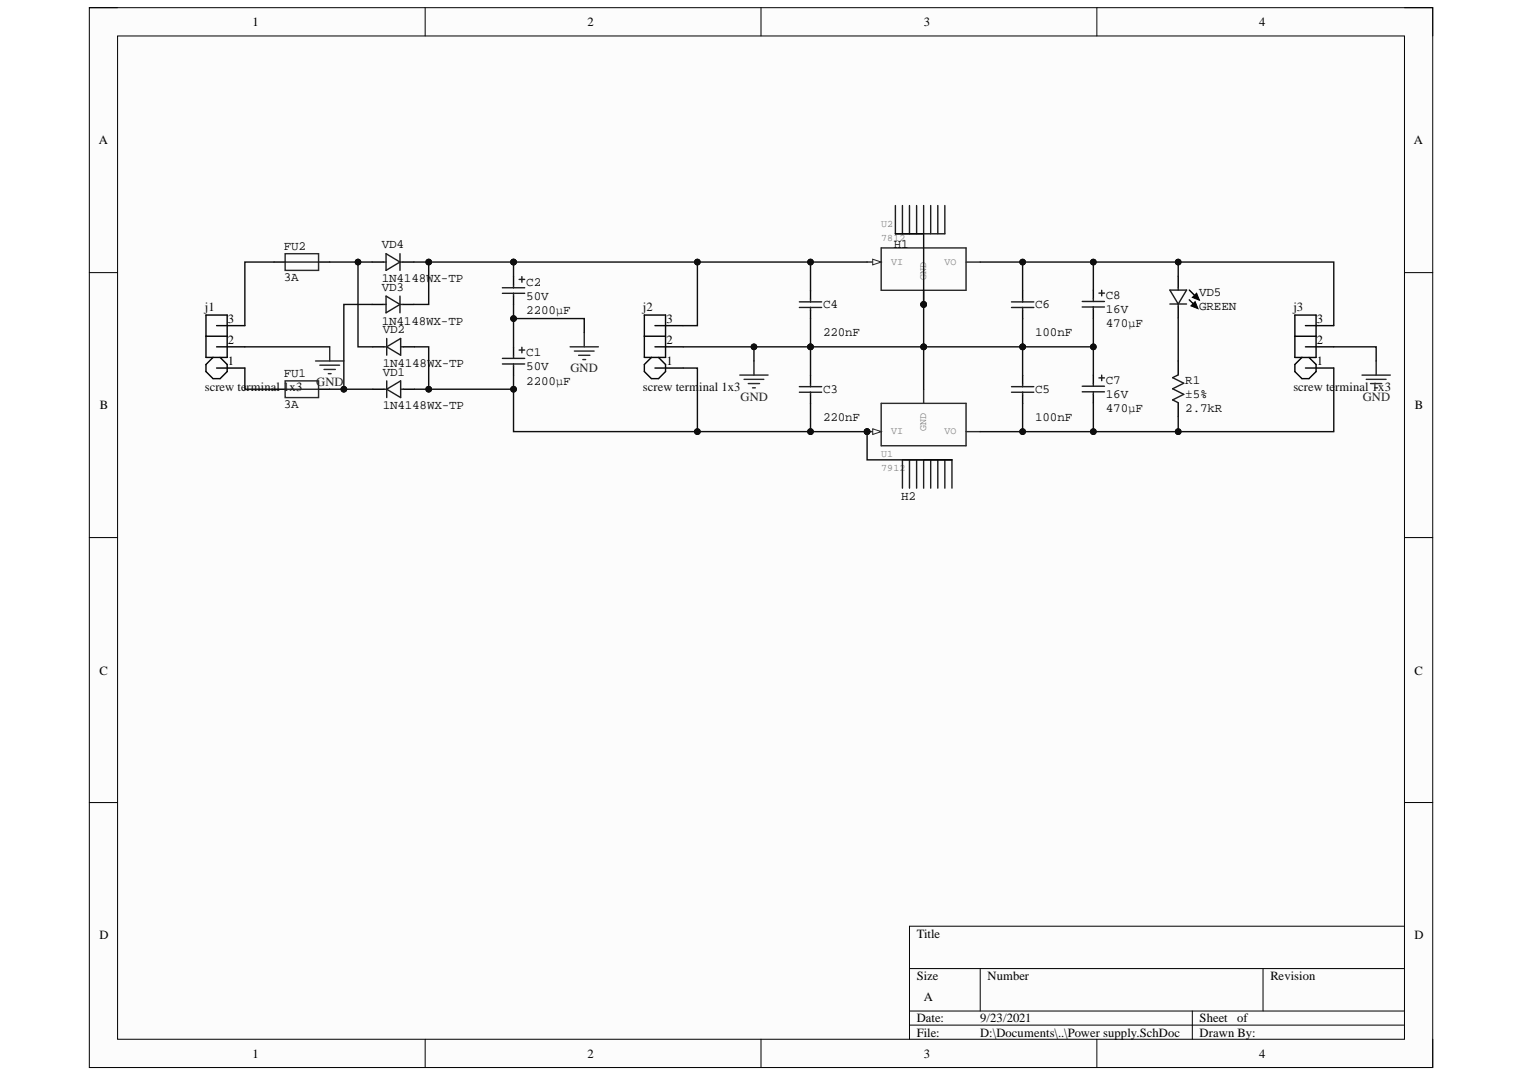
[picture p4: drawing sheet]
<svg xmlns="http://www.w3.org/2000/svg" width="297mm" height="210mm" viewBox="0 0 297 210" stroke-linecap="round" stroke-linejoin="round" font-family="sans-serif">
<defs><g id="words">
<g font-size="2.4">
<text x="49.2" y="5.1">1</text>
<text x="114.4" y="5.1">2</text>
<text x="179.9" y="5.1">3</text>
<text x="245.2" y="5.1">4</text>
<text x="19.3" y="28.1">A</text>
<text x="275.4" y="28.1">A</text>
<text x="55.3" y="48.7">FU2</text>
<text x="74.4" y="48.4">VD4</text>
<text x="174.1" y="48.4">H1</text>
<text x="55.3" y="54.7">3A</text>
<text x="74.4" y="55">1N4148WX-TP</text>
<text x="74.4" y="56.6">VD3</text>
<text x="102.5" y="58.3">50V</text>
<text x="102.5" y="55.6">C2</text>
<text x="215.4" y="58.2">C8</text>
<text x="233.6" y="57.7">VD5</text>
<text x="44.4" y="62.9">3</text>
<text x="74.4" y="63.2">1N4148WX-TP</text>
<text x="74.5" y="64.9">VD2</text>
<text x="102.5" y="61.1">2200μF</text>
<text x="129.8" y="62.9">3</text>
<text x="160.3" y="65.5">220nF</text>
<text x="160.3" y="60">C4</text>
<text x="201.6" y="65.5">100nF</text>
<text x="201.6" y="60">C6</text>
<text x="215.4" y="61">16V</text>
<text x="215.4" y="63.7">470μF</text>
<text x="233.6" y="60.4">GREEN</text>
<text x="256.5" y="62.9">3</text>
<text x="44.4" y="71.2">1</text>
<text x="44.4" y="67">2</text>
<text x="74.5" y="71.4">1N4148WX-TP</text>
<text x="102.5" y="69.4">C1</text>
<text x="129.8" y="71.2">1</text>
<text x="129.8" y="67">2</text>
<text x="256.5" y="71.2">1</text>
<text x="256.5" y="67">2</text>
<text x="55.3" y="73.4">FU1</text>
<text x="74.5" y="73.2">VD1</text>
<text x="102.5" y="72.1">50V</text>
<text x="102.5" y="74.9">2200μF</text>
<text x="160.3" y="76.5">C3</text>
<text x="201.6" y="76.5">C5</text>
<text x="215.4" y="77.5">16V</text>
<text x="215.4" y="74.8">C7</text>
<text x="230.9" y="77.5">±5%</text>
<text x="230.9" y="74.7">R1</text>
<text x="19.4" y="79.7">B</text>
<text x="55.3" y="79.4">3A</text>
<text x="74.5" y="79.7">1N4148WX-TP</text>
<text x="160.3" y="82">220nF</text>
<text x="201.6" y="82">100nF</text>
<text x="215.4" y="80.3">470μF</text>
<text x="230.9" y="80.3">2.7kR</text>
<text x="275.6" y="79.7">B</text>
<text x="175.5" y="97.3">H2</text>
<text x="19.4" y="131.4">C</text>
<text x="275.5" y="131.4">C</text>
<text x="19.4" y="182.9">D</text>
<text x="178.6" y="182.6">Title</text>
<text x="275.5" y="182.9">D</text>
<text x="178.6" y="190.8">Size</text>
<text x="192.3" y="190.8">Number</text>
<text x="247.4" y="190.8">Revision</text>
<text x="179.9" y="194.9">A</text>
<text x="178.6" y="199.1">Date:</text>
<text x="178.6" y="201.8">File:</text>
<text x="190.9" y="199.1">9/23/2021</text>
<text x="190.9" y="201.8">D:\Documents\..\Power supply.SchDoc</text>
<text x="233.7" y="199.1">Sheet</text>
<text x="233.7" y="201.8">Drawn By:</text>
<text x="241" y="199.1">of</text>
<text x="49.2" y="206">1</text>
<text x="114.4" y="206">2</text>
<text x="179.9" y="206">3</text>
<text x="245.2" y="206">4</text>
</g>
<g font-size="2.4" fill="#0e0e0e">
<text x="39.9" y="60.5">j1</text>
<text x="125.2" y="60.5">j2</text>
<text x="251.9" y="60.5">j3</text>
<text x="39.9" y="76.2">screw terminal 1x3</text>
<text x="125.2" y="76.2">screw term</text>
<text x="136.2" y="76.2">inal 1x3</text>
<text x="251.9" y="76.2">screw terminal 1x3</text>
</g>
<g font-size="2.4" fill="#262626">
<text x="61.6" y="75.2">GND</text>
<text x="111.1" y="72.5">GND</text>
<text x="144.3" y="78">GND</text>
<text x="265.4" y="78">GND</text>
</g>
<g font-size="1.9" fill="#808080">
<text x="171.6" y="44.2">U2</text>
<text x="171.6" y="47">7812</text>
<text x="173.6" y="51.6">VI</text>
<text x="184" y="51.6">VO</text>
<text x="180.4" y="54.6" transform="rotate(-90 180.4 54.6)">GND</text>
<text x="180.4" y="83.9" transform="rotate(-90 180.4 83.9)">GND</text>
<text x="171.6" y="89">U1</text>
<text x="173.6" y="84.6">VI</text>
<text x="184" y="84.6">VO</text>
<text x="171.6" y="91.7">7912</text>
</g>
</g></defs>
<path d="M17.4 1.5h261.7v206.4h-261.7z" fill-rule="evenodd" fill="#fcfcfc"/>
<path d="M17.4 1.5h261.7v206.4h-261.7z" fill="none" stroke="#000" stroke-width=".19"/>
<path d="M22.9 7h250.7v195.4h-250.7z" fill-rule="evenodd" fill="#fcfcfc"/>
<g fill="none" stroke="#000" stroke-width=".19">
<path d="M17.4 1.5h5.5M22.9 7h250.7v195.4h-250.7zM82.8 1.5v5.5M148.2 1.5v5.5M213.6 1.5v5.5M273.6 1.5h5.5v5.5M17.4 53.1h5.5M273.6 53.1h5.5M17.4 104.7h5.5M273.6 104.7h5.5M17.4 156.3h5.5M273.6 156.3h5.5"/>
<path d="M177.1 188.6h96.5M177.1 196.9h96.5M177.1 199.6h96.5M190.9 188.6v8.3M232.2 196.9v5.5M246 188.6v8.3M273.6 180.3h-96.5v22.1M82.8 202.4v5.5M148.2 202.4v5.5M213.6 202.4v5.5M279.1 202.4v5.5"/>
</g>
<g fill="none" stroke="#000" stroke-width=".27">
<path d="M72.5 51h2.2M72.5 59.3h2.2M78.4 51h2.2M78.4 59.3h2.2M100 53.9v1.6M100 57.7v1.6M40.1 61.3h4.2v8.3h-4.2zM40.1 65.5h4.2M41.5 69.6l-1.4 1.4v1.3l1.4 1.4h1.4l1.4-1.4v-1.3l-1.4-1.4M42.2 71.7h5.5M42.2 67.5h5.5M42.2 63.4h5.5"/>
<path d="M72.6 67.5h2.2M72.6 75.8h2.2M78.6 67.5h2.1M78.6 75.8h2.1M100 67.6v1.6M100 71.4v1.6"/>
</g>
<g fill="none" stroke="#1c1c1c" stroke-width=".27">
<path d="M74.7 51h.5M74.7 59.3h.5M75.2 49.4l2.7 1.6-2.7 1.6zM75.2 57.7l2.7 1.6-2.7 1.6zM77.9 49.4v3.2M77.9 57.7v3.2M77.9 51h.5M77.9 59.3h.5M97.9 56h4.3M97.9 57.1h4.3M100 55.5v.5M100 57.1v.6"/>
<path d="M101.1 54.4h1.1M101.7 53.9v1M74.8 75.8h.5M74.8 67.5h.5M75.3 65.9v3.3M75.3 74.2v3.2M75.3 67.5l2.7-1.6v3.3zM75.3 75.8l2.7-1.6v3.2zM78 75.8h.6M78 67.5h.6M97.9 69.8h4.3M97.9 70.9h4.3"/>
<path d="M100 69.2v.6M100 70.9v.5M101.1 68.2h1.1M101.7 67.6v1.1"/>
</g>
<g fill="none" stroke="#262626" stroke-width=".27">
<path d="M61.5 70.3h5.5M62.3 71.1h3.8M63.1 71.9h2.2M63.9 72.8h.6M64.2 67.5v2.8M111 67.5h5.6M111.9 68.4h3.8M112.7 69.2h2.2M113.5 70h.6M113.8 64.8v2.7M144.1 73h5.5M144.9 73.9h3.9"/>
<path d="M145.7 74.7h2.3M146.6 75.5h.5M146.9 70.3v2.7"/>
</g>
<circle cx="179.9" cy="59.3" r=".55" fill="#0e0e0e"/>
<circle cx="179.9" cy="59.3" r=".55" fill="none" stroke="#0e0e0e" stroke-width=".19"/>
<path d="M168.9 51h2.7M171.6 48.3h16.6v8.2h-16.6z" fill="none" stroke="#262626" stroke-width=".27"/>
<path d="M170 50.5l1.6 .5-1.6 .6z" fill="#fbfbfb"/>
<path d="M170 50.5l1.6 .5-1.6 .6z" fill="none" stroke="#262626" stroke-width=".19"/>
<path d="M179.9 56.5v2.8" fill="none" stroke="#262626" stroke-width=".27"/>
<circle cx="179.9" cy="59.3" r=".55" fill="#0e0e0e"/>
<circle cx="179.9" cy="59.3" r=".55" fill="none" stroke="#0e0e0e" stroke-width=".19"/>
<path d="M188.2 51h2.7" fill="none" stroke="#262626" stroke-width=".27"/>
<circle cx="168.9" cy="84" r=".55" fill="#0e0e0e"/>
<circle cx="168.9" cy="84" r=".55" fill="none" stroke="#0e0e0e" stroke-width=".19"/>
<path d="M168.9 84h2.7M171.6 86.8v-8.3h16.6v8.3h-16.6" fill="none" stroke="#262626" stroke-width=".27"/>
<path d="M170 83.5l1.6 .5-1.6 .6z" fill="#fbfbfb"/>
<path d="M170 83.5l1.6 .5-1.6 .6z" fill="none" stroke="#262626" stroke-width=".19"/>
<circle cx="168.9" cy="84" r=".55" fill="#0e0e0e"/>
<circle cx="168.9" cy="84" r=".55" fill="none" stroke="#0e0e0e" stroke-width=".19"/>
<path d="M55.5 49.4h6.6v3.2h-6.6zM55.5 74.2h6.6v3.2h-6.6zM179.9 75.8v2.7M265.3 73h5.5M266.1 73.9h3.9M267 74.7h2.1M267.8 75.5h.5M268 70.3v2.7M188.2 84h2.7" fill="none" stroke="#262626" stroke-width=".27"/>
<g fill="none" stroke="#1c1c1c" stroke-width=".27">
<path d="M55.5 51h6.6M155.7 58.8h4.3M155.7 59.9h4.3M157.9 58.2v.6M157.9 59.9v.5M174.4 40v5.5h9.6v-5.5M175.8 40v5.5M177.1 40v5.5M178.5 40v5.5M179.9 40v5.5M181.3 40v5.5M182.7 40v5.5"/>
<path d="M197 58.8h4.4M197 59.9h4.4M199.2 58.2v.6M199.2 59.9v.5M210.8 58.7h4.3M210.8 59.8h4.3M213 58.2v.5M213 59.8v.5M214 57.1h1.1M214.6 56.5v1.1M227.9 59.2h3.2M227.9 56.5h3.2l-1.6 2.7z"/>
<path d="M229.5 55.9v.6M229.5 59.2v.5M55.5 75.8h6.6M155.7 75.3h4.3M155.7 76.4h4.3M157.9 74.8v.5M157.9 76.4v.5M197 75.3h4.4M197 76.4h4.4M199.2 74.8v.5M199.2 76.4v.5M210.8 75.2h4.3"/>
<path d="M210.8 76.3h4.3M213 74.7v.5M213 76.3v.5M214 73.6h1.1M214.6 73v1.1M229.5 73l-1.1 .5 2.2 1.1-2.2 1.1 2.2 1.1-2.2 1.1 1.1 .5M175.8 95.1v-5.6h9.6v5.6M177.1 89.5v5.6M178.5 89.5v5.6M179.9 89.5v5.6M181.3 89.5v5.6M182.7 89.5v5.6"/>
<path d="M184 89.5v5.6"/>
</g>
<g fill="none" stroke="#000" stroke-width=".27">
<path d="M53.4 51h2.1M62.1 51h2.1M157.9 56.6v1.6M174.4 45.5h5.5M199.2 56.6v1.6M213 56.5v1.7M229.5 53.8v2.1M229.5 59.7v2.2M53.4 75.8h2.1M62.1 75.8h2.1M125.5 61.3h4.1v8.3h-4.1zM125.5 65.5h4.1"/>
<path d="M126.9 69.6l-1.4 1.4v1.3l1.4 1.4h1.4l1.3-1.4v-1.3l-1.3-1.4M127.6 71.7h5.5M127.6 67.5h5.5M127.6 63.4h5.5M157.9 60.4v1.6M157.9 73.1v1.7M157.9 76.9v1.6M199.2 60.4v1.6M199.2 73.1v1.7M199.2 76.9v1.6M213 60.3v1.7M213 73v1.7"/>
<path d="M213 76.8v1.7M229.5 70.3v2.7M229.5 78.4v2.7M252.2 61.3h4.1v8.3h-4.1zM252.2 65.5h4.1M253.6 69.6l-1.4 1.4v1.4l1.4 1.3h1.4l1.3-1.3v-1.4l-1.3-1.4M254.3 71.7h5.5M254.3 67.5h5.5M254.3 63.4h5.5M179.9 89.5h5.5"/>
</g>
<path d="M231.6 56.5l1.1 1.1M231.6 58.4l1.1 1.1" fill="none" stroke="#010101" stroke-width=".27"/>
<path d="M232 59.6l.8-.9 .5 1.4zM232.2 57.9l.9-.8 .5 1.4z" fill="#000"/>
<path d="M232 59.6l.8-.9 .5 1.4zM232.2 57.9l.9-.8 .5 1.4z" fill="none" stroke="#000" stroke-width=".19"/>
<path d="M80.7 67.5h2.8v8.3h-2.8" fill="none" stroke="#0e0e0e" stroke-width=".27"/>
<circle cx="83.5" cy="75.8" r=".55" fill="#0e0e0e"/>
<circle cx="83.5" cy="75.8" r=".55" fill="none" stroke="#0e0e0e" stroke-width=".19"/>
<path d="M100 59.3v8.3M47.7 67.5h16.5" fill="none" stroke="#0e0e0e" stroke-width=".27"/>
<circle cx="100" cy="62" r=".55" fill="#0e0e0e"/>
<circle cx="100" cy="62" r=".55" fill="none" stroke="#0e0e0e" stroke-width=".19"/>
<path d="M100 73v2.8h-16.5" fill="none" stroke="#0e0e0e" stroke-width=".27"/>
<circle cx="100" cy="75.8" r=".55" fill="#0e0e0e"/>
<circle cx="100" cy="75.8" r=".55" fill="none" stroke="#0e0e0e" stroke-width=".19"/>
<circle cx="83.5" cy="75.8" r=".55" fill="#0e0e0e"/>
<circle cx="83.5" cy="75.8" r=".55" fill="none" stroke="#0e0e0e" stroke-width=".19"/>
<path d="M100 62h13.8v2.8" fill="none" stroke="#0e0e0e" stroke-width=".27"/>
<circle cx="100" cy="62" r=".55" fill="#0e0e0e"/>
<circle cx="100" cy="62" r=".55" fill="none" stroke="#0e0e0e" stroke-width=".19"/>
<path d="M157.9 51v5.6" fill="none" stroke="#0e0e0e" stroke-width=".27"/>
<circle cx="157.9" cy="51" r=".55" fill="#0e0e0e"/>
<circle cx="157.9" cy="51" r=".55" fill="none" stroke="#0e0e0e" stroke-width=".19"/>
<path d="M157.9 62v11.1" fill="none" stroke="#0e0e0e" stroke-width=".27"/>
<circle cx="157.9" cy="67.5" r=".55" fill="#0e0e0e"/>
<circle cx="157.9" cy="67.5" r=".55" fill="none" stroke="#0e0e0e" stroke-width=".19"/>
<path d="M199.2 62v11.1" fill="none" stroke="#0e0e0e" stroke-width=".27"/>
<circle cx="199.2" cy="67.5" r=".55" fill="#0e0e0e"/>
<circle cx="199.2" cy="67.5" r=".55" fill="none" stroke="#0e0e0e" stroke-width=".19"/>
<path d="M157.9 67.5h-11v2.8" fill="none" stroke="#0e0e0e" stroke-width=".27"/>
<circle cx="146.9" cy="67.5" r=".55" fill="#0e0e0e"/>
<circle cx="146.9" cy="67.5" r=".55" fill="none" stroke="#0e0e0e" stroke-width=".19"/>
<circle cx="157.9" cy="67.5" r=".55" fill="#0e0e0e"/>
<circle cx="157.9" cy="67.5" r=".55" fill="none" stroke="#0e0e0e" stroke-width=".19"/>
<path d="M157.9 67.5h22" fill="none" stroke="#0e0e0e" stroke-width=".27"/>
<circle cx="157.9" cy="67.5" r=".55" fill="#0e0e0e"/>
<circle cx="157.9" cy="67.5" r=".55" fill="none" stroke="#0e0e0e" stroke-width=".19"/>
<circle cx="179.9" cy="67.5" r=".55" fill="#0e0e0e"/>
<circle cx="179.9" cy="67.5" r=".55" fill="none" stroke="#0e0e0e" stroke-width=".19"/>
<path d="M179.9 67.5h19.3" fill="none" stroke="#0e0e0e" stroke-width=".27"/>
<circle cx="179.9" cy="67.5" r=".55" fill="#0e0e0e"/>
<circle cx="179.9" cy="67.5" r=".55" fill="none" stroke="#0e0e0e" stroke-width=".19"/>
<circle cx="199.2" cy="67.5" r=".55" fill="#0e0e0e"/>
<circle cx="199.2" cy="67.5" r=".55" fill="none" stroke="#0e0e0e" stroke-width=".19"/>
<path d="M190.9 51h8.3v5.6" fill="none" stroke="#0e0e0e" stroke-width=".27"/>
<circle cx="199.2" cy="51" r=".55" fill="#0e0e0e"/>
<circle cx="199.2" cy="51" r=".55" fill="none" stroke="#0e0e0e" stroke-width=".19"/>
<path d="M199.2 51h13.8v5.5" fill="none" stroke="#0e0e0e" stroke-width=".27"/>
<circle cx="199.2" cy="51" r=".55" fill="#0e0e0e"/>
<circle cx="199.2" cy="51" r=".55" fill="none" stroke="#0e0e0e" stroke-width=".19"/>
<circle cx="213" cy="51" r=".55" fill="#0e0e0e"/>
<circle cx="213" cy="51" r=".55" fill="none" stroke="#0e0e0e" stroke-width=".19"/>
<path d="M199.2 67.5h13.8" fill="none" stroke="#0e0e0e" stroke-width=".27"/>
<circle cx="199.2" cy="67.5" r=".55" fill="#0e0e0e"/>
<circle cx="199.2" cy="67.5" r=".55" fill="none" stroke="#0e0e0e" stroke-width=".19"/>
<circle cx="213" cy="67.5" r=".55" fill="#0e0e0e"/>
<circle cx="213" cy="67.5" r=".55" fill="none" stroke="#0e0e0e" stroke-width=".19"/>
<path d="M229.5 81.1v2.9h-16.5" fill="none" stroke="#0e0e0e" stroke-width=".27"/>
<circle cx="229.5" cy="84" r=".55" fill="#0e0e0e"/>
<circle cx="229.5" cy="84" r=".55" fill="none" stroke="#0e0e0e" stroke-width=".19"/>
<circle cx="213" cy="84" r=".55" fill="#0e0e0e"/>
<circle cx="213" cy="84" r=".55" fill="none" stroke="#0e0e0e" stroke-width=".19"/>
<path d="M213 51h16.5v2.8" fill="none" stroke="#0e0e0e" stroke-width=".27"/>
<circle cx="213" cy="51" r=".55" fill="#0e0e0e"/>
<circle cx="213" cy="51" r=".55" fill="none" stroke="#0e0e0e" stroke-width=".19"/>
<circle cx="229.5" cy="51" r=".55" fill="#0e0e0e"/>
<circle cx="229.5" cy="51" r=".55" fill="none" stroke="#0e0e0e" stroke-width=".19"/>
<path d="M168.9 51h-33.1v12.4h-2.7M229.5 61.9v8.4" fill="none" stroke="#0e0e0e" stroke-width=".27"/>
<circle cx="135.8" cy="51" r=".55" fill="#0e0e0e"/>
<circle cx="135.8" cy="51" r=".55" fill="none" stroke="#0e0e0e" stroke-width=".19"/>
<circle cx="157.9" cy="51" r=".55" fill="#0e0e0e"/>
<circle cx="157.9" cy="51" r=".55" fill="none" stroke="#0e0e0e" stroke-width=".19"/>
<path d="M133.1 67.5h13.8" fill="none" stroke="#0e0e0e" stroke-width=".27"/>
<circle cx="146.9" cy="67.5" r=".55" fill="#0e0e0e"/>
<circle cx="146.9" cy="67.5" r=".55" fill="none" stroke="#0e0e0e" stroke-width=".19"/>
<path d="M133.1 71.7h2.7v12.3h22.1" fill="none" stroke="#0e0e0e" stroke-width=".27"/>
<circle cx="135.8" cy="84" r=".55" fill="#0e0e0e"/>
<circle cx="135.8" cy="84" r=".55" fill="none" stroke="#0e0e0e" stroke-width=".19"/>
<circle cx="157.9" cy="84" r=".55" fill="#0e0e0e"/>
<circle cx="157.9" cy="84" r=".55" fill="none" stroke="#0e0e0e" stroke-width=".19"/>
<path d="M100 51h35.8" fill="none" stroke="#0e0e0e" stroke-width=".27"/>
<circle cx="135.8" cy="51" r=".55" fill="#0e0e0e"/>
<circle cx="135.8" cy="51" r=".55" fill="none" stroke="#0e0e0e" stroke-width=".19"/>
<circle cx="100" cy="51" r=".55" fill="#0e0e0e"/>
<circle cx="100" cy="51" r=".55" fill="none" stroke="#0e0e0e" stroke-width=".19"/>
<path d="M100 75.8v8.2h35.8" fill="none" stroke="#0e0e0e" stroke-width=".27"/>
<circle cx="135.8" cy="84" r=".55" fill="#0e0e0e"/>
<circle cx="135.8" cy="84" r=".55" fill="none" stroke="#0e0e0e" stroke-width=".19"/>
<circle cx="100" cy="75.8" r=".55" fill="#0e0e0e"/>
<circle cx="100" cy="75.8" r=".55" fill="none" stroke="#0e0e0e" stroke-width=".19"/>
<path d="M213 62v11" fill="none" stroke="#0e0e0e" stroke-width=".27"/>
<circle cx="213" cy="67.5" r=".55" fill="#0e0e0e"/>
<circle cx="213" cy="67.5" r=".55" fill="none" stroke="#0e0e0e" stroke-width=".19"/>
<path d="M100 51v2.9" fill="none" stroke="#0e0e0e" stroke-width=".27"/>
<circle cx="100" cy="51" r=".55" fill="#0e0e0e"/>
<circle cx="100" cy="51" r=".55" fill="none" stroke="#0e0e0e" stroke-width=".19"/>
<path d="M83.5 51v8.3h-2.9" fill="none" stroke="#0e0e0e" stroke-width=".27"/>
<circle cx="83.5" cy="51" r=".55" fill="#0e0e0e"/>
<circle cx="83.5" cy="51" r=".55" fill="none" stroke="#0e0e0e" stroke-width=".19"/>
<path d="M80.6 51h19.4" fill="none" stroke="#0e0e0e" stroke-width=".27"/>
<circle cx="100" cy="51" r=".55" fill="#0e0e0e"/>
<circle cx="100" cy="51" r=".55" fill="none" stroke="#0e0e0e" stroke-width=".19"/>
<circle cx="83.5" cy="51" r=".55" fill="#0e0e0e"/>
<circle cx="83.5" cy="51" r=".55" fill="none" stroke="#0e0e0e" stroke-width=".19"/>
<path d="M72.5 59.3h-5.5v16.5h5.6" fill="none" stroke="#0e0e0e" stroke-width=".27"/>
<circle cx="67" cy="75.8" r=".55" fill="#0e0e0e"/>
<circle cx="67" cy="75.8" r=".55" fill="none" stroke="#0e0e0e" stroke-width=".19"/>
<path d="M179.9 45.5v30.3" fill="none" stroke="#0e0e0e" stroke-width=".27"/>
<circle cx="179.9" cy="67.5" r=".55" fill="#0e0e0e"/>
<circle cx="179.9" cy="67.5" r=".55" fill="none" stroke="#0e0e0e" stroke-width=".19"/>
<circle cx="179.9" cy="59.3" r=".55" fill="#0e0e0e"/>
<circle cx="179.9" cy="59.3" r=".55" fill="none" stroke="#0e0e0e" stroke-width=".19"/>
<path d="M72.5 51h-2.8v16.5h2.9" fill="none" stroke="#0e0e0e" stroke-width=".27"/>
<circle cx="69.7" cy="51" r=".55" fill="#0e0e0e"/>
<circle cx="69.7" cy="51" r=".55" fill="none" stroke="#0e0e0e" stroke-width=".19"/>
<path d="M64.2 51h5.5" fill="none" stroke="#0e0e0e" stroke-width=".27"/>
<circle cx="69.7" cy="51" r=".55" fill="#0e0e0e"/>
<circle cx="69.7" cy="51" r=".55" fill="none" stroke="#0e0e0e" stroke-width=".19"/>
<path d="M53.4 51h-5.7v12.4M47.7 71.7v4.1h5.7M64.2 75.8h2.8" fill="none" stroke="#0e0e0e" stroke-width=".27"/>
<circle cx="67" cy="75.8" r=".55" fill="#0e0e0e"/>
<circle cx="67" cy="75.8" r=".55" fill="none" stroke="#0e0e0e" stroke-width=".19"/>
<path d="M157.9 78.5v5.5h11v5.5h11" fill="none" stroke="#0e0e0e" stroke-width=".27"/>
<circle cx="168.9" cy="84" r=".55" fill="#0e0e0e"/>
<circle cx="168.9" cy="84" r=".55" fill="none" stroke="#0e0e0e" stroke-width=".19"/>
<circle cx="157.9" cy="84" r=".55" fill="#0e0e0e"/>
<circle cx="157.9" cy="84" r=".55" fill="none" stroke="#0e0e0e" stroke-width=".19"/>
<path d="M213 78.5v5.5h-22.1" fill="none" stroke="#0e0e0e" stroke-width=".27"/>
<circle cx="199.2" cy="84" r=".55" fill="#0e0e0e"/>
<circle cx="199.2" cy="84" r=".55" fill="none" stroke="#0e0e0e" stroke-width=".19"/>
<circle cx="213" cy="84" r=".55" fill="#0e0e0e"/>
<circle cx="213" cy="84" r=".55" fill="none" stroke="#0e0e0e" stroke-width=".19"/>
<path d="M199.2 78.5v5.5" fill="none" stroke="#0e0e0e" stroke-width=".27"/>
<circle cx="199.2" cy="84" r=".55" fill="#0e0e0e"/>
<circle cx="199.2" cy="84" r=".55" fill="none" stroke="#0e0e0e" stroke-width=".19"/>
<path d="M229.5 51h30.3v12.4" fill="none" stroke="#0e0e0e" stroke-width=".27"/>
<circle cx="229.5" cy="51" r=".55" fill="#0e0e0e"/>
<circle cx="229.5" cy="51" r=".55" fill="none" stroke="#0e0e0e" stroke-width=".19"/>
<path d="M259.8 71.7v12.3h-30.3" fill="none" stroke="#0e0e0e" stroke-width=".27"/>
<circle cx="229.5" cy="84" r=".55" fill="#0e0e0e"/>
<circle cx="229.5" cy="84" r=".55" fill="none" stroke="#0e0e0e" stroke-width=".19"/>
<path d="M259.8 67.5h8.2v2.8" fill="none" stroke="#0e0e0e" stroke-width=".27"/>
<use href="#words"/>
</svg>
